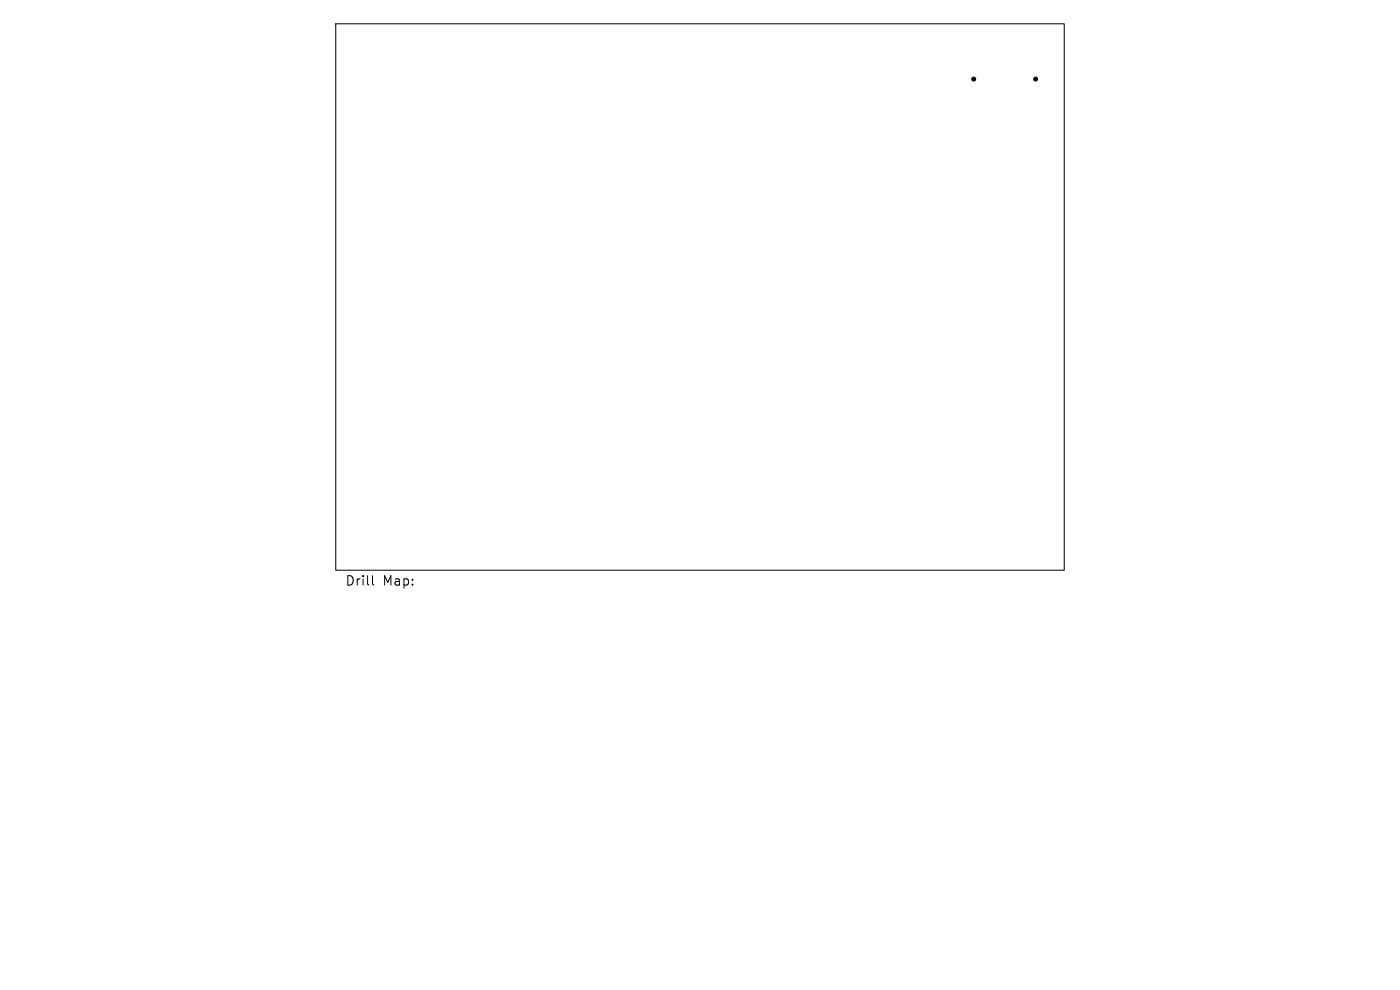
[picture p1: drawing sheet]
<svg xmlns="http://www.w3.org/2000/svg" width="297mm" height="210mm" viewBox="0 0 297 210" stroke-linecap="round" stroke-linejoin="round" font-family="sans-serif">
<defs><g id="words">
<g font-size="2.8">
<text x="73.2" y="124.5">Drill</text>
<text x="81.2" y="124.5">Map:</text>
</g>
</g></defs>
<path d="M71.2 5h154.6v116h-154.6zM79 122.1v1.7l.3 .3" fill="none" stroke="#000" stroke-width=".21"/>
<g fill="#000">
<circle cx="206.6" cy="16.8" r=".53"/>
<circle cx="219.7" cy="16.8" r=".53"/>
</g>
<use href="#words"/>
</svg>
